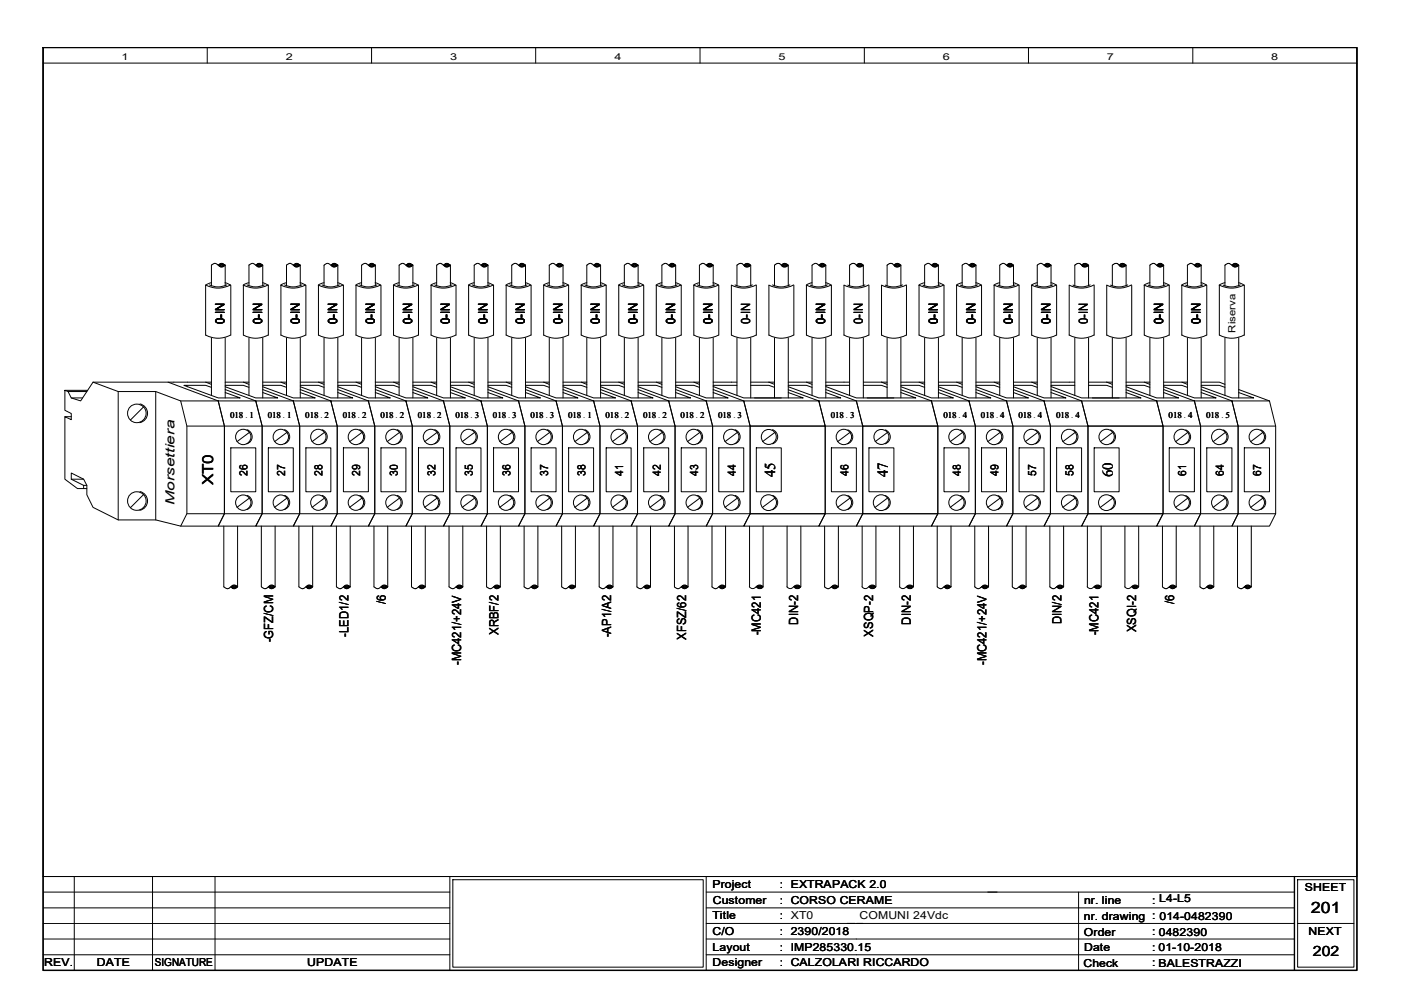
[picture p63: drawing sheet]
<svg xmlns="http://www.w3.org/2000/svg" width="297mm" height="210mm" viewBox="0 0 297 210" stroke-linecap="round" stroke-linejoin="round" font-family="sans-serif">
<defs><g id="words">
<text font-size="3.3" x="278" y="193.5">201</text>
<g font-size="3.2">
<text x="164.3" y="101.2" transform="rotate(-90 164.3 101.2)">45</text>
<text x="188.2" y="101.2" transform="rotate(-90 188.2 101.2)">47</text>
<text x="236" y="101.2" transform="rotate(-90 236 101.2)">60</text>
<text x="45.2" y="102.9" transform="rotate(-90 45.2 102.9)">XT0</text>
</g>
<text font-size="3" x="278.3" y="202.6">202</text>
<g font-size="2.7">
<text x="47.6" y="68.7" transform="rotate(-90 47.6 68.7)">0-IN</text>
<text x="55.6" y="68.7" transform="rotate(-90 55.6 68.7)">0-IN</text>
<text x="63.5" y="68.7" transform="rotate(-90 63.5 68.7)">0-IN</text>
<text x="71.5" y="68.7" transform="rotate(-90 71.5 68.7)">0-IN</text>
<text x="79.5" y="68.7" transform="rotate(-90 79.5 68.7)">0-IN</text>
<text x="87.4" y="68.7" transform="rotate(-90 87.4 68.7)">0-IN</text>
<text x="95.4" y="68.7" transform="rotate(-90 95.4 68.7)">0-IN</text>
<text x="103.3" y="68.7" transform="rotate(-90 103.3 68.7)">0-IN</text>
<text x="111.3" y="68.7" transform="rotate(-90 111.3 68.7)">0-IN</text>
<text x="119.2" y="68.7" transform="rotate(-90 119.2 68.7)">0-IN</text>
<text x="127.2" y="68.7" transform="rotate(-90 127.2 68.7)">0-IN</text>
<text x="135.2" y="68.7" transform="rotate(-90 135.2 68.7)">0-IN</text>
<text x="143.1" y="68.7" transform="rotate(-90 143.1 68.7)">0-IN</text>
<text x="151.1" y="68.7" transform="rotate(-90 151.1 68.7)">0-IN</text>
<text x="159" y="68.7" transform="rotate(-90 159 68.7)">0-IN</text>
<text x="175" y="68.7" transform="rotate(-90 175 68.7)">0-IN</text>
<text x="182.9" y="68.7" transform="rotate(-90 182.9 68.7)">0-IN</text>
<text x="198.8" y="68.7" transform="rotate(-90 198.8 68.7)">0-IN</text>
<text x="206.8" y="68.7" transform="rotate(-90 206.8 68.7)">0-IN</text>
<text x="214.8" y="68.7" transform="rotate(-90 214.8 68.7)">0-IN</text>
<text x="222.7" y="68.7" transform="rotate(-90 222.7 68.7)">0-IN</text>
<text x="230.7" y="68.7" transform="rotate(-90 230.7 68.7)">0-IN</text>
<text x="246.6" y="68.7" transform="rotate(-90 246.6 68.7)">0-IN</text>
<text x="254.5" y="68.7" transform="rotate(-90 254.5 68.7)">0-IN</text>
<text x="37" y="107.1" transform="rotate(-90 37 107.1)">Morsettiera</text>
<text x="81.8" y="128.1" transform="rotate(-90 81.8 128.1)">/6</text>
<text x="249" y="128.1" transform="rotate(-90 249 128.1)">/6</text>
<text x="58" y="136.2" transform="rotate(-90 58 136.2)">-GFZ/CM</text>
<text x="73.9" y="135" transform="rotate(-90 73.9 135)">-LED1/2</text>
<text x="105.7" y="134.6" transform="rotate(-90 105.7 134.6)">XRBF/2</text>
<text x="129.6" y="135.1" transform="rotate(-90 129.6 135.1)">-AP1/A2</text>
<text x="145.5" y="135.6" transform="rotate(-90 145.5 135.6)">XFSZ/62</text>
<text x="161.3" y="134.7" transform="rotate(-90 161.3 134.7)">-MC421</text>
<text x="169.2" y="132.4" transform="rotate(-90 169.2 132.4)">DIN-2</text>
<text x="185.2" y="135" transform="rotate(-90 185.2 135)">XSQP-2</text>
<text x="193.1" y="132.4" transform="rotate(-90 193.1 132.4)">DIN-2</text>
<text x="225.1" y="132.3" transform="rotate(-90 225.1 132.3)">DIN/2</text>
<text x="232.9" y="134.7" transform="rotate(-90 232.9 134.7)">-MC421</text>
<text x="240.9" y="134" transform="rotate(-90 240.9 134)">XSQI-2</text>
<text x="97.7" y="141.1" transform="rotate(-90 97.7 141.1)">-MC421/+24V</text>
<text x="209.2" y="141.1" transform="rotate(-90 209.2 141.1)">-MC421/+24V</text>
</g>
<g font-size="2.4">
<text x="52.5" y="100.8" transform="rotate(-90 52.5 100.8)">26</text>
<text x="60.4" y="100.8" transform="rotate(-90 60.4 100.8)">27</text>
<text x="68.4" y="100.8" transform="rotate(-90 68.4 100.8)">28</text>
<text x="76.4" y="100.8" transform="rotate(-90 76.4 100.8)">29</text>
<text x="84.3" y="100.8" transform="rotate(-90 84.3 100.8)">30</text>
<text x="92.3" y="100.8" transform="rotate(-90 92.3 100.8)">32</text>
<text x="100.3" y="100.8" transform="rotate(-90 100.3 100.8)">35</text>
<text x="108.2" y="100.8" transform="rotate(-90 108.2 100.8)">36</text>
<text x="116.2" y="100.8" transform="rotate(-90 116.2 100.8)">37</text>
<text x="124.2" y="100.8" transform="rotate(-90 124.2 100.8)">38</text>
<text x="132.1" y="100.8" transform="rotate(-90 132.1 100.8)">41</text>
<text x="140.1" y="100.8" transform="rotate(-90 140.1 100.8)">42</text>
<text x="148" y="100.8" transform="rotate(-90 148 100.8)">43</text>
<text x="156" y="100.8" transform="rotate(-90 156 100.8)">44</text>
<text x="179.9" y="100.8" transform="rotate(-90 179.9 100.8)">46</text>
<text x="203.7" y="100.8" transform="rotate(-90 203.7 100.8)">48</text>
<text x="211.7" y="100.8" transform="rotate(-90 211.7 100.8)">49</text>
<text x="219.7" y="100.8" transform="rotate(-90 219.7 100.8)">57</text>
<text x="227.6" y="100.8" transform="rotate(-90 227.6 100.8)">58</text>
<text x="251.5" y="100.8" transform="rotate(-90 251.5 100.8)">61</text>
<text x="259.5" y="100.8" transform="rotate(-90 259.5 100.8)">64</text>
<text x="267.4" y="100.8" transform="rotate(-90 267.4 100.8)">67</text>
</g>
<g font-size="2.3">
<text x="151.1" y="188.3">Project</text>
<text x="151.1" y="191.7">Customer</text>
<text x="165.4" y="188.3">: EXTRAPACK 2.0</text>
<text x="165.4" y="191.6">: CORSO CERAME</text>
<text x="229.9" y="191.6">nr. line</text>
<text x="244.3" y="191.6">: L4-L5</text>
<text x="276.6" y="188.9">SHEET</text>
<text x="151.1" y="194.9">Title</text>
<text x="165.4" y="194.9">: XT0</text>
<text x="182.2" y="194.9">COMUNI 24Vdc</text>
<text x="229.8" y="195">nr. drawing : 014-0482390</text>
<text x="151.1" y="198.3">C/O</text>
<text x="151.1" y="201.6">Layout</text>
<text x="165.4" y="198.3">: 2390/2018</text>
<text x="165.4" y="201.6">: IMP285330.15</text>
<text x="229.8" y="198.5">Order</text>
<text x="229.9" y="201.5">Date</text>
<text x="244.3" y="198.3">: 0482390</text>
<text x="244.3" y="201.6">: 01-10-2018</text>
<text x="277.4" y="198.2">NEXT</text>
<text x="9.4" y="204.9">REV.</text>
<text x="20.5" y="204.9">DATE</text>
<text x="32.8" y="204.9">SIGNATURE</text>
<text x="65.1" y="204.9">UPDATE</text>
<text x="151.1" y="204.9">Designer</text>
<text x="165.4" y="204.9">: CALZOLARI RICCARDO</text>
<text x="229.7" y="204.9">Check</text>
<text x="244.3" y="204.9">: BALESTRAZZI</text>
<text x="245.6" y="204.9">BALESTRAZZI</text>
</g>
<text font-size="2.1" x="262" y="70.5" transform="rotate(-90 262 70.5)">Riserva</text>
<g font-size="2">
<text x="25.8" y="12.7">1</text>
<text x="60.6" y="12.7">2</text>
<text x="95.4" y="12.7">3</text>
<text x="130.3" y="12.7">4</text>
<text x="165.1" y="12.7">5</text>
<text x="199.9" y="12.7">6</text>
<text x="234.7" y="12.7">7</text>
<text x="269.5" y="12.7">8</text>
</g>
<g font-size="1.9">
<text x="48.8" y="88.6">018 1</text>
<text x="56.8" y="88.6">018 1</text>
<text x="64.7" y="88.6">018 2</text>
<text x="72.7" y="88.6">018 2</text>
<text x="80.6" y="88.6">018 2</text>
<text x="88.6" y="88.6">018 2</text>
<text x="96.6" y="88.6">018 3</text>
<text x="104.5" y="88.6">018 3</text>
<text x="112.5" y="88.6">018 3</text>
<text x="120.4" y="88.6">018 1</text>
<text x="128.4" y="88.6">018 2</text>
<text x="136.4" y="88.6">018 2</text>
<text x="144.3" y="88.6">018 2</text>
<text x="152.3" y="88.6">018 3</text>
<text x="176.1" y="88.6">018 3</text>
<text x="200" y="88.6">018 4</text>
<text x="208" y="88.6">018 4</text>
<text x="215.9" y="88.6">018 4</text>
<text x="223.9" y="88.6">018 4</text>
<text x="247.8" y="88.6">018 4</text>
<text x="255.7" y="88.6">018 5</text>
</g>
<g font-size="1.8">
<text x="52" y="88.6">.</text>
<text x="60" y="88.6">.</text>
<text x="67.9" y="88.6">.</text>
<text x="75.9" y="88.6">.</text>
<text x="83.9" y="88.6">.</text>
<text x="91.8" y="88.6">.</text>
<text x="99.8" y="88.6">.</text>
<text x="107.7" y="88.6">.</text>
<text x="115.7" y="88.6">.</text>
<text x="123.7" y="88.6">.</text>
<text x="131.6" y="88.6">.</text>
<text x="139.6" y="88.6">.</text>
<text x="147.5" y="88.6">.</text>
<text x="155.5" y="88.6">.</text>
<text x="179.4" y="88.6">.</text>
<text x="203.2" y="88.6">.</text>
<text x="211.2" y="88.6">.</text>
<text x="219.2" y="88.6">.</text>
<text x="227.1" y="88.6">.</text>
<text x="251" y="88.6">.</text>
<text x="258.9" y="88.6">.</text>
</g>
</g></defs>
<path d="M9.1 10.1h278.6v195.6h-278.6zM274.4 185.8v19.9" fill="none" stroke="#000" stroke-width=".3"/>
<g fill="none" stroke="#000" stroke-width=".21">
<path d="M9.1 185.8h278.6M9.1 195.8h86.3M9.1 199.1h86.3M9.1 192.5h86.3M9.1 189.1h86.3M15.7 185.8v19.9M32.3 185.8v19.9M45.6 185.8v19.9M95.4 185.8v19.9M96 186.5h53.1v18.6h-53.1zM149.7 185.8v19.9M149.7 195.8h124.7"/>
<path d="M149.7 199.1h124.7M149.7 192.5h124.7M149.7 189.1h124.7M228.7 189.1v16.6M275.1 186.5h12v18.6h-12zM275.1 195.8h12M9.1 202.4h86.3M149.7 202.4h124.7"/>
</g>
<g fill="#fff">
<path d="M181.8 192.9h19.7v2.5h-19.7z" fill-rule="evenodd"/>
<path d="M181.8 192.9h19.7v2.5h-19.7z" fill-rule="evenodd"/>
<path d="M181.8 192.9h19.7v2.5h-19.7z" fill-rule="evenodd"/>
</g>
<g fill="none" stroke="#000" stroke-width=".21">
<path d="M9.1 10.1h278.6v195.6h-278.6zM9.1 10.1h278.6v175.7h-278.6zM9.1 13.4h278.6M43.9 10.1v3.3M78.8 10.1v3.3M113.6 10.1v3.3M148.4 10.1v3.3M183.3 10.1v3.3M218.1 10.1v3.3M252.9 10.1v3.3M44.8 59.9l-1.2 .6v10.6M46.3 56.2l.6-.4 .8 .4"/>
<path d="M46.4 56.2l.4-.2h.4a.26 .26 0 0 1 .4 .3 .26 .26 0 0 1-.4 .2h-.6zM46.6 56.2l.5-.1a.18 .18 0 0 1 .2 0 .18 .18 0 0 1 0 .2h-.7zM46.7 56.2h.6M47.7 59.9l1.2 .6M47.7 56.2l-.6 .4h-.4l-1-.8-.9 .4v4.4M47.7 56.2v4.4M52.8 59.9l-1.2 .6M54.2 56.2l.6-.4 .9 .4M54.4 56.2l.4-.2h.4a.26 .26 0 0 1 .3 .3 .26 .26 0 0 1-.3 .2h-.6zM54.5 56.2l.5-.1a.18 .18 0 0 1 .3 0 .18 .18 0 0 1 0 .2h-.7zM54.6 56.2h.7M55.7 59.9l1.2 .6v10.6"/>
<path d="M55.7 56.2l-.7 .4h-.3l-1.1-.8-.8 .4v4.4M55.7 56.2v4.4M60.7 59.9l-1.2 .6M62.2 56.2l.6-.4 .9 .4M62.3 56.2l.8-.2 .4 .3-.3 .2h-.5l-.3-.1zM62.5 56.2l.5-.1a.18 .18 0 0 1 .2 0 .18 .18 0 0 1 0 .2h-.6zM62.6 56.2h.6M63.6 59.9l1.2 .6 .1 10.6M63.7 56.2l-.7 .4h-.4l-1-.8-.9 .4v4.4M63.7 56.2v4.4M68.7 59.9l-1.2 .6M70.1 56.2l.6-.4 .9 .4"/>
<path d="M70.3 56.1l.4-.1 .6 .1a.17 .17 0 0 1 .2 .2 .17 .17 0 0 1-.3 .1l-.7 .1-.2-.2zM70.4 56.2l.8-.1a.26 .26 0 0 1-.1 .3 .26 .26 0 0 1-.3 0l-.4-.1zM70.6 56.2h.6M71.6 59.9l1.2 .6M71.6 56.2l-.7 .4h-.3l-1-.8-.9 .4v4.4M71.6 56.2v4.4M76.7 59.9l-1.3 .6M78.1 56.2l.6-.4 .9 .4M78.3 56.1l.7-.1 .5 .3-.3 .2h-.5l-.4-.2zM78.4 56.2l.8-.1a.26 .26 0 0 1-.1 .3 .26 .26 0 0 1-.3 0l-.4-.1zM78.5 56.2h.7M79.5 59.9l1.2 .6"/>
<path d="M79.6 56.2l-.7 .4h-.3l-1.1-.8-.8 .4v4.4M79.6 56.2v4.4M84.6 59.9l-1.2 .6M86.1 56.2l.6-.4 .8 .4M86.2 56.1l.4-.1 .6 .1a.17 .17 0 0 1 .2 .2 .17 .17 0 0 1-.2 .1l-.8 .1-.2-.2zM86.4 56.2l.8-.1a.26 .26 0 0 1-.2 .3 .26 .26 0 0 1-.3 0l-.3-.1zM86.5 56.2h.6M87.5 59.9l1.2 .6M87.5 56.2l-.6 .4h-.4l-1-.8-.9 .4v4.4M87.5 56.2v4.4M92.6 59.9l-1.2 .6M94 56.2l.6-.4 .9 .4"/>
<path d="M94.2 56.1l.4-.1 .6 .1a.17 .17 0 0 1 .1 .2 .17 .17 0 0 1-.2 .1l-.7 .1-.2-.2zM94.3 56.2l.8-.1a.26 .26 0 0 1-.1 .3 .26 .26 0 0 1-.3 0l-.4-.1zM94.4 56.2h.7M95.5 59.9l1.1 .6M95.5 56.2l-.7 .4h-.3l-1.1-.8-.8 .4v4.4M95.5 56.2v4.4M100.5 59.9l-1.2 .6M102 56.2l.6-.4 .9 .4M102.1 56.1l.4-.1 .7 .1a.17 .17 0 0 1 .1 .2 .17 .17 0 0 1-.2 .1l-.7 .1-.3-.2zM102.3 56.2l.8-.1a.26 .26 0 0 1-.1 .3 .26 .26 0 0 1-.3 0l-.4-.1zM102.4 56.2h.6M103.4 59.9l1.2 .6"/>
<path d="M103.5 56.2l-.7 .4h-.4l-1-.8-.9 .4v4.4M103.5 56.2v4.4M108.5 59.9l-1.2 .6M109.9 56.2l.6-.4 .9 .4M110.1 56.2l.4-.2h.4a.28 .28 0 0 1 .4 .2 .28 .28 0 0 1-.4 .3h-.6zM110.2 56.2l.8-.1a.26 .26 0 0 1-.1 .3 .26 .26 0 0 1-.3 0l-.4-.1zM110.4 56.2h.6M111.4 59.9l1.2 .6v10.6M111.4 56.2l-.7 .4h-.3l-1.1-.8-.8 .4v4.4M111.4 56.2v4.4M116.5 59.9l-1.3 .6M117.9 56.2l.6-.4 .9 .4"/>
<path d="M118.1 56.2l.3-.2h.4a.28 .28 0 0 1 .5 .2 .29 .29 0 0 1-.5 .3h-.5zM118.2 56.2l.8-.1a.26 .26 0 0 1-.1 .3 .26 .26 0 0 1-.3 0l-.4-.1zM118.3 56.2h.7M119.3 59.9l1.2 .6M119.4 56.2l-.7 .4-.6-.1-.8-.7-.8 .4v4.4M119.4 56.2v4.4M124.4 59.9l-1.2 .6M125.9 56.2l.5-.4 .9 .4M126 56.2l.4-.2h.4a.28 .28 0 0 1 .4 .2 .28 .28 0 0 1-.4 .3h-.6zM126.1 56.2l.8-.1a.18 .18 0 0 1 0 .3 .18 .18 0 0 1-.2 0l-.5-.1zM126.3 56.2h.6M127.3 59.9l1.2 .6"/>
<path d="M127.3 56.2l-.6 .4-.6-.1-.8-.7-.9 .4v4.4M127.3 56.2v4.4M132.4 59.9l-1.3 .6M133.8 56.2l.6-.4 .9 .4M134 56.2l.4-.2h.3a.28 .28 0 0 1 .5 .2 .29 .29 0 0 1-.5 .3h-.5zM134.1 56.2l.8-.1a.18 .18 0 0 1 0 .3 .18 .18 0 0 1-.2 0l-.5-.1zM134.2 56.2h.7M135.3 59.9l1.1 .6M135.3 56.2l-.7 .4-.5-.1-.9-.7-.8 .4v4.4M135.3 56.2v4.4M140.3 59.9l-1.2 .6M141.8 56.2l.6-.4 .3 .1 .6 .3"/>
<path d="M141.9 56.2l.4-.2h.4a.28 .28 0 0 1 .4 .2 .28 .28 0 0 1-.4 .3h-.5zM142.1 56.2l.8-.1a.18 .18 0 0 1 0 .3 .18 .18 0 0 1-.3 0l-.4-.1zM142.2 56.2h.6M143.2 59.9l1.2 .6M143.3 56.2l-.7 .4-.5-.1-.9-.7-.9 .4v4.4M143.3 56.2v4.4M148.3 59.9l-1.2 .6M149.7 56.2l.6-.4 .4 .1 .5 .3M149.9 56.1l.4-.1h.4a.28 .28 0 0 1 .4 .2 .28 .28 0 0 1-.4 .3h-.6l-.2-.3zM150 56.2l.8-.1a.18 .18 0 0 1 0 .3 .18 .18 0 0 1-.2 0l-.5-.1zM150.2 56.2h.6M151.2 59.9l1.2 .6"/>
<path d="M151.2 56.2l-.7 .4-.4-.1-1-.7-.8 .4v4.4M151.2 56.2v4.4M157.7 56.2l.7-.4 .7 .4M157.9 56.1l.6-.1a.35 .35 0 0 1 .4 0 .35 .35 0 0 1 .1 .4l-.5 .1a.42 .42 0 0 1-.6-.4zM158 56.2l.6-.1 .3 .2-.6 .1zM158.7 56.2l-.6 .1M165.7 56.2l.6-.4 .8 .4M165.8 56.1l.7-.1a.35 .35 0 0 1 .3 0 .35 .35 0 0 1 .1 .4l-.5 .1a.42 .42 0 0 1-.6-.4zM165.9 56.2l.6-.1 .4 .2-.7 .1zM166.7 56.2l-.6 .1M172.2 59.9l-1.3 .6M173.6 56.2l.6-.4 .4 .1 .5 .3"/>
<path d="M173.8 56.1l.4-.1h.3a.28 .28 0 0 1 .5 .2 .29 .29 0 0 1-.5 .3h-.5l-.2-.2zM173.9 56.2l.8-.1a.18 .18 0 0 1 0 .3 .18 .18 0 0 1-.2 0l-.5-.1zM174 56.2h.7M175 59.9l1.2 .6M175.1 56.2l-.6 .4-.6-.1-.9-.7-.8 .4v4.4M175.1 56.2v4.4M181.6 56.2l.6-.4 .8 .4M181.7 56.1l.7-.1a.35 .35 0 0 1 .3 0 .35 .35 0 0 1 .1 .4l-.4 .1a.44 .44 0 0 1-.7-.4zM181.9 56.2l.6-.1 .3 .2-.6 .1zM182.6 56.2l-.6 .1M183 56.2l-.6 .4-.6-.1-.7-.7-.5 .1-.5 .3v4.4M183 56.2v4.4"/>
<path d="M189.5 56.2l-.5-.4-.4 .1-.5 .3v4.4M189.5 56.2l.6 .4h.5l.4-.4v4.4M189.6 56.2l.6-.4 .8 .4M189.7 56.1l.6-.1a.35 .35 0 0 1 .4 0 .35 .35 0 0 1 .1 .4l-.5 .1a.44 .44 0 0 1-.6-.4zM189.8 56.2l.6-.1 .4 .2-.7 .1zM190.6 56.2l-.7 .1M196 59.9l-1.2 .6M197.5 56.2l.6-.4 .4 .1 .5 .3M197.7 56.2l.2-.2h.5a.28 .28 0 0 1 .4 .2 .28 .28 0 0 1-.4 .3h-.5zM197.8 56.2l.8-.1a.18 .18 0 0 1 0 .3 .18 .18 0 0 1-.3 0l-.4-.1zM197.9 56.2h.6M198.9 59.9l1.2 .6"/>
<path d="M199 56.2l-.7 .4-.5-.1-.9-.7-.9 .4v4.4M199 56.2v4.4M204 59.9l-1.2 .6M205.4 56.2l.6-.4 .4 .1 .5 .3M205.6 56.2l.4-.2h.4a.28 .28 0 0 1 .4 .2 .28 .28 0 0 1-.4 .3l-.7-.1zM205.7 56.2l.8-.1a.18 .18 0 0 1 0 .3 .18 .18 0 0 1-.2 0l-.5-.1zM205.9 56.2h.6M206.9 59.9l1.2 .6M206.9 56.2l-.6 .4-.5-.1-1-.7-.8 .4v4.4M206.9 56.2v4.4M212 59.9l-1.3 .6M213.4 56.2l.6-.4 .4 .1 .5 .3"/>
<path d="M213.6 56.2l.4-.2h.4a.26 .26 0 0 1 .3 .3 .26 .26 0 0 1-.4 .2l-.6-.1zM213.7 56.2l.8-.1a.18 .18 0 0 1 0 .3 .18 .18 0 0 1-.3 0l-.4-.1zM213.8 56.2h.7M214.8 59.9l1.2 .6 .1 10.6M214.9 56.2l-.7 .4-.5-.1-.9-.7-.8 .4v4.4M214.9 56.2v4.4M219.9 59.9l-1.2 .6M221.4 56.2l.6-.4 .3 .1 .5 .3M221.7 56h.7a.26 .26 0 0 1 .3 .3 .26 .26 0 0 1-.4 .2h-.2a.32 .32 0 0 1-.4 0 .32 .32 0 0 1 0-.5zM221.7 56.2l.8-.1a.18 .18 0 0 1 0 .3 .18 .18 0 0 1-.3 0l-.5-.1zM221.8 56.2h.7M222.8 59.9l1.2 .6v10.6"/>
<path d="M222.8 56.2l-.6 .4-.5-.1-.9-.7-.4 .1-.5 .3v4.4M222.8 56.2v4.4M229.4 56.2l.6-.4 .8 .4M229.5 56.1l.7-.1a.31 .31 0 0 1 .5 .2 .31 .31 0 0 1-.5 .3h-.1a.44 .44 0 0 1-.6-.4zM229.6 56.2l.6-.1 .3 .2-.5 .1zM230.4 56.2l-.7 .1M237.3 56.2l.7-.4 .7 .4M237.4 56.1l.8-.1a.31 .31 0 0 1 .4 .2 .31 .31 0 0 1-.4 .3h-.1a.45 .45 0 0 1-.7-.4zM237.6 56.2l.6-.1 .3 .2-.6 .1zM238.4 56.2l-.7 .1M238.8 56.2l-.7 .4-.6-.1-.7-.7-.5 .1-.5 .3v4.4M238.8 56.2v4.4"/>
<path d="M243.8 59.9l-1.2 .6M245.2 56.2l.6-.4 .4 .1 .5 .3M245.4 56.2l.4-.2h.4a.28 .28 0 0 1 .4 .2 .28 .28 0 0 1-.4 .3l-.7-.1zM245.5 56.2l.6-.1 .4 .2-.6 .1zM245.7 56.2h.6M246.7 59.9l1.2 .6M246.7 56.2l-.6 .4-.5-.1-.9-.7-.4 .1-.5 .3v4.4M246.7 56.2v4.4M251.8 59.9l-1.3 .6M253.2 56.2l.6-.4 .4 .1 .5 .3M253.4 56.2l.4-.2h.3a.28 .28 0 0 1 .4 .2 .28 .28 0 0 1-.4 .3l-.6-.1zM253.5 56.2l.6-.1 .3 .2-.6 .1z"/>
<path d="M253.6 56.2h.7M254.6 59.9l1.2 .6M254.7 56.2l-.7 .4-.5-.1-.9-.7-.3 .1-.5 .3v4.4M254.7 56.2v4.4M259.7 59.9l-1.2 .6M261.2 56.2l.5-.4 .4 .1 .5 .3M261.3 56.2l.4-.2h.4a.28 .28 0 0 1 .4 .2 .28 .28 0 0 1-.4 .3l-.7-.1zM261.4 56.2l.6-.1 .4 .2-.6 .1zM261.6 56.2h.7M262.6 59.9l1.2 .6M262.6 56.2l-.6 .4-.5-.1-.9-.7-.4 .1-.5 .3v4.4M262.6 56.2v4.4"/>
<path d="M43.6 60.4a5.5 5.5 0 0 0 5.3 0M43.6 71a5.5 5.5 0 0 0 5.3 0M44.4 60.4a4.2 4.2 0 0 0 3.7 0M44.8 71.6v12.2M47.7 71.6v12.8M48.9 60.5v10.6M51.6 71a5.4 5.4 0 0 0 5.3 0M52.4 60.4a4.2 4.2 0 0 0 3.6 0M52.8 71.6v12.2M55.7 71.6v12.8M56.9 60.4a5.6 5.6 0 0 1-5.3 .1v10.6M59.6 71a5.4 5.4 0 0 0 5.2 0"/>
<path d="M60.3 60.4a4.2 4.2 0 0 0 3.7 0M60.7 71.6v12.2M63.7 71.6v12.8M64.8 60.4a5.6 5.6 0 0 1-5.2 .1v10.6M67.5 71a5.4 5.4 0 0 0 5.3 0M68.3 60.4a4.2 4.2 0 0 0 3.7 0M68.7 71.6v12.2M71.6 71.6v12.8M72.8 60.4a5.6 5.6 0 0 1-5.3 .1v10.6M72.8 60.5v10.6M75.5 71a5.4 5.4 0 0 0 5.2 0M76.2 60.4a4.2 4.2 0 0 0 3.7 0"/>
<path d="M76.7 71.6v12.2M79.6 71.6v12.8M80.7 60.4a5.6 5.6 0 0 1-5.2 .1v10.6M80.8 60.5v10.6M83.4 71a5.4 5.4 0 0 0 5.3 0M84.2 60.4a4.2 4.2 0 0 0 3.7 0M84.6 71.6v12.2M87.5 71.6v12.8M88.7 60.4a5.6 5.6 0 0 1-5.3 .1v10.6M88.7 60.5v10.6M91.4 71a5.4 5.4 0 0 0 5.2 0M92.2 60.4a4.2 4.2 0 0 0 3.6 0"/>
<path d="M92.6 71.6v12.2M95.5 71.6v12.8M96.6 60.4a5.6 5.6 0 0 1-5.2 .1v10.6M96.7 60.5v10.6M99.4 71a5.4 5.4 0 0 0 5.2 0M99.4 60.5v10.6M100.1 60.4a4.2 4.2 0 0 0 3.7 0M100.5 71.6v12.2M103.5 71.6v12.8M104.6 60.4a5.6 5.6 0 0 1-5.2 .1M104.6 60.5v10.6M107.3 71a5.4 5.4 0 0 0 5.3 0"/>
<path d="M108.1 60.4a4.2 4.2 0 0 0 3.7 0M108.5 71.6v12.2M111.4 71.6v12.8M112.6 60.4a5.6 5.6 0 0 1-5.3 .1v10.6M115.3 71a5.4 5.4 0 0 0 5.2 0M116 60.4a4.2 4.2 0 0 0 3.7 0M116.5 71.6v12.2M119.4 71.6v12.8M120.5 60.4a5.6 5.6 0 0 1-5.2 .1v10.6M120.6 60.5v10.6M123.2 71a5.4 5.4 0 0 0 5.3 0M124 60.4a4.2 4.2 0 0 0 3.7 0"/>
<path d="M124.4 71.6v12.2M127.3 71.6v12.8M128.5 60.4a5.6 5.6 0 0 1-5.3 .1v10.6M128.5 60.5v10.6M131.2 71a5.4 5.4 0 0 0 5.2 0M131.9 60.4a4.2 4.2 0 0 0 3.7 0M132.4 71.6v12.2M135.3 71.6v12.8M136.4 60.4a5.6 5.6 0 0 1-5.2 .1v10.6M136.5 60.5v10.6M139.1 71a5.4 5.4 0 0 0 5.3 0M139.9 60.4a4.2 4.2 0 0 0 3.7 0"/>
<path d="M140.3 71.6v12.2M143.3 71.6v12.8M144.4 60.4a5.6 5.6 0 0 1-5.3 .1v10.6M144.4 60.5v10.6M147.1 71a5.4 5.4 0 0 0 5.3 0M147.1 60.5v10.6M147.9 60.4a4.2 4.2 0 0 0 3.6 0M148.3 71.6v12.2M151.2 71.6v12.8M152.4 60.4a5.6 5.6 0 0 1-5.3 .1M152.4 60.5v10.6M155.1 71a5.4 5.4 0 0 0 5.2 0"/>
<path d="M155.8 60.4a4.2 4.2 0 0 0 3.7 0M156.2 60.6v-4.4l.7-.4 .5 .1 .8 .7h.5l.5-.4v4.4M156.2 71.6v12.2M159.2 71.6v12.8M160.3 60.4a5.6 5.6 0 0 1-5.2 .1v10.6M160.4 60.5v10.6M163 71a5.4 5.4 0 0 0 5.3 0M163.8 60.4a4.2 4.2 0 0 0 3.7 0M164.2 60.6v-4.4l.6-.4 .6 .1 .8 .7h.5l.4-.4v4.4M164.2 71.6v12.8M167.1 71.6v12.8M168.3 60.4a5.6 5.6 0 0 1-5.3 .1v10.6"/>
<path d="M168.3 60.5v10.6M171 71a5.4 5.4 0 0 0 5.2 0M172.2 71.6v12.2M175.1 71.6v12.8M175.4 60.4a4.3 4.3 0 0 1-3.6 .1M176.2 60.4a5.6 5.6 0 0 1-5.2 .1v10.6M176.3 60.5v10.6M178.9 71a5.4 5.4 0 0 0 5.3 0M180.1 71.6v12.2M183 71.6v12.8M183.4 60.4a4.3 4.3 0 0 1-3.7 .1M184.2 60.4a5.6 5.6 0 0 1-5.3 .1v10.6"/>
<path d="M184.2 60.5v10.6M186.9 71a5.4 5.4 0 0 0 5.2 0M188.1 71.6v12.8M191 71.6v12.8M191.3 60.4a4.3 4.3 0 0 1-3.6 .1M192.1 60.4a5.6 5.6 0 0 1-5.2 .1v10.6M192.2 60.5v10.6M194.9 71a5.4 5.4 0 0 0 5.2 0M196 71.6v12.2M199 71.6v12.8M199.3 60.4a4.3 4.3 0 0 1-3.6 .1M200.1 60.4a5.6 5.6 0 0 1-5.2 .1v10.6"/>
<path d="M200.1 60.5v10.6M202.8 71a5.4 5.4 0 0 0 5.3 0M202.8 60.5v10.6M204 71.6v12.2M206.9 71.6v12.8M207.3 60.4a4.3 4.3 0 0 1-3.7 .1M208.1 60.4a5.6 5.6 0 0 1-5.3 .1M208.1 60.5v10.6M210.8 71a5.4 5.4 0 0 0 5.2 0M212 71.6v12.2M214.9 71.6v12.8M215.2 60.4a4.3 4.3 0 0 1-3.6 .1"/>
<path d="M216 60.4a5.6 5.6 0 0 1-5.2 .1v10.6M218.7 71a5.4 5.4 0 0 0 5.3 0M219.9 71.6v12.2M222.8 71.6v12.8M223.2 60.4a4.3 4.3 0 0 1-3.7 .1M224 60.4a5.6 5.6 0 0 1-5.3 .1v10.6M226.7 71a5.4 5.4 0 0 0 5.2 0M227.9 60.6v-4.4l.7-.4 .4 .1 .9 .7h.5l.4-.4v4.4M227.9 71.6v12.2M230.8 71.6v12.8M231.1 60.4a4.3 4.3 0 0 1-3.6 .1M231.9 60.4a5.6 5.6 0 0 1-5.2 .1v10.6"/>
<path d="M232 60.5v10.6M234.7 71a5.4 5.4 0 0 0 5.2 0M235.8 71.6v12.8M238.8 71.6v12.8M239.1 60.4a4.3 4.3 0 0 1-3.6 .1M239.9 60.4a5.6 5.6 0 0 1-5.2 .1v10.6M239.9 60.5v10.6M242.6 71a5.4 5.4 0 0 0 5.3 0M243.8 71.6v12.2M246.7 71.6v12.8M247.1 60.4a4.3 4.3 0 0 1-3.7 .1M247.9 60.4a5.6 5.6 0 0 1-5.3 .1v10.6"/>
<path d="M247.9 60.5v10.6M250.6 71a5.4 5.4 0 0 0 5.2 0M251.8 71.6v12.2M254.7 71.6v12.8M255 60.4a4.3 4.3 0 0 1-3.6 .1M255.8 60.4a5.6 5.6 0 0 1-5.2 .1v10.6M255.9 60.5v10.6M258.5 71a5.4 5.4 0 0 0 5.3 0M258.5 60.5v10.6M259.7 71.6v12.2M262.6 71.6v12.8M263 60.4a4.3 4.3 0 0 1-3.7 .1"/>
<path d="M263.8 60.4a5.6 5.6 0 0 1-5.3 .1M263.8 60.5v10.6M13.8 82.8l.6 .2 .7 1.4 2 .6 2.6-4h15.9l10.7 4 1.3 5.3v18.6l-1.3 2.6h-8l-5.3-1.3h-7.9l-5.4-2.6-1.3-2.7v-2l-.7-1.3-2.6-1.3v1.3l2.6 1.3v.7h-1.3l-2.6-2v-13.3l1.3 .7v-1.3l-1.3-.7zM13.8 88.3h1.3M13.8 82.8h4.7M14.4 83h4M15.1 84.4h2.4M19.7 81l5.4 2h7.9l5.3 2 1.3 5.3v18.6l-1.3 2.6M25.1 83v27.2M29.7 85.6a2.03 2.03 0 0 1 1.6 2 2.03 2.03 0 0 1-1.7 2M30.4 86.3l-2.8 2.8M33 83v27.2"/>
<path d="M35.6 81h8l1.2 .5M38.3 85h8M39.6 90.3h119.4M43.6 81h1.2M44.8 82.1l-1.2-.4h-4.6l7.3 2.7h4.6l-3.2-1.2M46.3 85h7.9l1.4 5.3v18.6l-1.4 2.6h-7.9l1.3-2.6v-18.6zM47.7 81h3.9l1.2 .5M47.7 81.7h3.9l1.2 .4M47.7 82l6.5 2.4h4.7l-3.2-1.2M47.7 82.6l6.5 2.4M48.9 95h5.3v9.3h-5.3zM51.6 81h1.2"/>
<path d="M52.4 91.1a1.57 1.57 0 0 1 1.1 1.5 1.57 1.57 0 0 1-1.2 1.5M52.9 91.7l-2.7 1.9M54.2 85h8l1.3 5.3v18.6l-1.3 2.6h-8l1.4-2.6v-18.6zM55.7 81h3.9l1.1 .5M55.7 81.7h3.9l1.1 .4M55.7 82l6.5 2.4h4.6l-3.1-1.2M55.7 82.6l6.5 2.4M56.9 95h5.3v9.3h-5.3zM59.6 81h1.1M60.3 91.1a1.57 1.57 0 0 1 1.1 1.5 1.57 1.57 0 0 1-1.1 1.5M60.9 91.7l-2.7 1.9M62.2 85h7.9l1.4 5.3v18.6l-1.4 2.6h-7.9l1.3-2.6v-18.6z"/>
<path d="M63.7 81h3.8l1.2 .5M63.7 81.7h3.8l1.2 .4M63.7 82l6.4 2.4h4.7l-3.2-1.2M63.7 82.6l6.4 2.4M64.9 95h5.2v9.3h-5.2zM67.5 81h1.2M68.3 91.1a1.57 1.57 0 0 1 1.1 1.5 1.57 1.57 0 0 1-1.2 1.5M68.8 91.7l-2.6 1.9M70.1 85h8l1.4 5.3v18.6l-1.4 2.6h-8l1.4-2.6v-18.6zM71.6 81h3.9l1.2 .5M71.6 81.7h3.9l1.2 .4M71.6 82l6.5 2.4h4.7l-3.2-1.2"/>
<path d="M71.6 82.6l6.5 2.4M72.8 95h5.3v9.3h-5.3zM75.5 81h1.2M76.2 91.1a1.57 1.57 0 0 1 1.1 1.5 1.57 1.57 0 0 1-1.1 1.5M76.8 91.7l-2.7 1.9M78.1 85h8l1.3 5.3v18.6l-1.3 2.6h-8l1.4-2.6v-18.6zM79.6 81h3.8l1.2 .5M79.6 81.7h3.8l1.2 .4M79.6 82l6.5 2.4h4.6l-3.2-1.2M79.6 82.6l6.5 2.4M80.8 95h5.3v9.3h-5.3zM83.4 81h1.2"/>
<path d="M84.2 91.1a1.57 1.57 0 0 1 1.1 1.5 1.57 1.57 0 0 1-1.1 1.5M84.7 91.7l-2.6 1.9M86.1 85h7.9l1.4 5.3v18.6l-1.4 2.6h-7.9l1.3-2.6v-18.6zM87.5 81h3.9l1.2 .5M87.5 81.7h3.9l1.2 .4M87.5 82l6.5 2.4h4.7l-3.2-1.2M87.5 82.6l6.5 2.4M88.7 95h5.3v9.3h-5.3zM91.4 81h1.2M92.2 91.1a1.57 1.57 0 0 1 1.1 1.5 1.57 1.57 0 0 1-1.2 1.5M92.7 91.7l-2.7 1.9M94 85h8l1.3 5.3v18.6l-1.3 2.6h-8l1.4-2.6v-18.6z"/>
<path d="M95.5 81h3.9l1.1 .5M95.5 81.7h3.9l1.1 .4M95.5 82l6.5 2.4h4.6l-3.1-1.2M95.5 82.6l6.5 2.4M96.7 95h5.3v9.3h-5.3zM99.4 81h1.1M100.1 91.1a1.57 1.57 0 0 1 1.1 1.5 1.57 1.57 0 0 1-1.1 1.5M100.7 91.7l-2.7 1.9M102 85h7.9l1.4 5.3v18.6l-1.4 2.6h-7.9l1.3-2.6v-18.6zM103.5 81h3.8l1.2 .5M103.5 81.7h3.8l1.2 .4M103.5 82l6.4 2.4h4.7l-3.2-1.2"/>
<path d="M103.5 82.6l6.4 2.4M104.6 95h5.3v9.3h-5.3zM107.3 81h1.2M108.1 91.1a1.57 1.57 0 0 1 1.1 1.5 1.57 1.57 0 0 1-1.2 1.5M108.6 91.7l-2.6 1.9M109.9 85h8l1.3 5.3v18.6l-1.3 2.6h-8l1.4-2.6v-18.6zM111.4 81h3.9l1.2 .5M111.4 81.7h3.9l1.2 .4M111.4 82l6.5 2.4h4.7l-3.2-1.2M111.4 82.6l6.5 2.4M112.6 95h5.3v9.3h-5.3zM115.3 81h1.2"/>
<path d="M116 91.1a1.57 1.57 0 0 1 1.1 1.5 1.57 1.57 0 0 1-1.1 1.5M116.6 91.7l-2.7 1.9M117.9 85h8l1.3 5.3v18.6l-1.3 2.6h-8l1.3-2.6v-18.6zM119.4 81h3.8l1.2 .5M119.4 81.7h3.8l1.2 .4M119.4 82l6.5 2.4h4.6l-3.2-1.2M119.4 82.6l6.5 2.4M120.6 95h5.3v9.3h-5.3zM123.2 81h1.2M124 91.1a1.57 1.57 0 0 1 1.1 1.5 1.57 1.57 0 0 1-1.2 1.5M124.5 91.7l-2.6 1.9M125.9 85h7.9l1.4 5.3v18.6l-1.4 2.6h-7.9l1.3-2.6v-18.6z"/>
<path d="M127.3 81h3.9l1.2 .5M127.3 81.7h3.9l1.2 .4M127.3 82l6.5 2.4h4.7l-3.2-1.2M127.3 82.6l6.5 2.4M128.5 95h5.3v9.3h-5.3zM131.2 81h1.2M131.9 91.1a1.57 1.57 0 0 1 1.2 1.5 1.57 1.57 0 0 1-1.2 1.5M132.5 91.7l-2.7 1.9M133.8 85h8l1.3 5.3v18.6l-1.3 2.6h-8l1.4-2.6v-18.6zM135.3 81h3.8l1.2 .5M135.3 81.7h3.8l1.2 .4M135.3 82l6.5 2.4h4.6l-3.1-1.2"/>
<path d="M135.3 82.6l6.5 2.4M136.5 95h5.3v9.3h-5.3zM139.1 81h1.2M139.9 91.1a1.57 1.57 0 0 1 1.1 1.5 1.57 1.57 0 0 1-1.1 1.5M140.5 91.7l-2.7 1.9M141.8 85h7.9l1.4 5.3v18.6l-1.4 2.6h-7.9l1.3-2.6v-18.6zM143.3 81h3.8l1.2 .5M143.3 81.7h3.8l1.2 .4M143.3 82l6.4 2.4h4.7l-3.2-1.2M143.3 82.6l6.4 2.4M144.4 95h5.3v9.3h-5.3zM147.1 81h1.2"/>
<path d="M147.9 91.1a1.57 1.57 0 0 1 1.1 1.5 1.57 1.57 0 0 1-1.2 1.5M148.4 91.7l-2.6 1.9M149.7 85h8l1.3 5.3v18.6l-1.3 2.6h-8l1.4-2.6v-18.6zM151.2 82l6.5 2.4h7.9M151.2 81h5M151.2 82.6l6.5 2.4M151.2 81.7h5M152.4 95h5.3v9.3h-5.3zM155.8 91.1a1.57 1.57 0 0 1 1.1 1.5 1.57 1.57 0 0 1-1.1 1.5M156.4 91.7l-2.7 1.9M157.7 85h15.9l1.4 5.3h-16zM159 90.3h16v18.6h-16z"/>
<path d="M159.2 81.7h3.8l1.2 .4M159.2 81h5M160.4 95h5.2v9.3h-5.2zM163 81l1.2 .5M163.8 91.1a1.58 1.58 0 0 1 1.1 1.5 1.58 1.58 0 0 1-1.1 1.5M164.3 91.7l-2.6 1.9M167.1 83.2l3.2 1.2h-10.3M167.1 81h3.9l1.2 .5M167.1 81.7h3.9l1.2 .4M167.1 82l6.5 2.4h4.7l-3.2-1.2M167.1 82.6l6.5 2.4M171 81h1.2"/>
<path d="M173.6 85h8l1.3 5.3v18.6l-1.3 2.6h-8l1.4-2.6v-18.6zM175 90.3h7.9M175.1 82l6.5 2.4h7.9M175.1 81h5M175.1 81.7h5M175.1 82.6l6.5 2.4M176.3 95h5.3v9.3h-5.3zM179.7 91.1a1.56 1.56 0 0 1 1.1 1.5 1.56 1.56 0 0 1-1.1 1.5M180.3 91.7l-2.7 1.9M181.6 85h15.9l1.3 5.3h-15.9zM182.9 90.3h15.9v18.6h-15.9zM183 81.7h3.9l1.2 .4"/>
<path d="M183 81h5.1M184.2 95h5.3v9.3h-5.3zM186.9 81l1.2 .5M187.7 91.1a1.56 1.56 0 0 1 1.1 1.5 1.56 1.56 0 0 1-1.1 1.5M188.2 91.7l-2.7 1.9M191 83.2l3.2 1.2h-10.3M191 81h3.9l1.1 .5M191 81.7h3.9l1.1 .4M191 82l6.5 2.4h4.6l-3.1-1.2M191 82.6l6.5 2.4M194.9 81h1.1M197.5 85h7.9l1.4 5.3v18.6l-1.4 2.6h-7.9l1.3-2.6v-18.6z"/>
<path d="M198.8 90.3h31.9M199 81h3.8l1.2 .5M199 81.7h3.8l1.2 .4M199 82l6.4 2.4h4.7l-3.2-1.2M199 82.6l6.4 2.4M200.1 95h5.3v9.3h-5.3zM202.8 81h1.2M203.6 91.1a1.56 1.56 0 0 1 1.1 1.5 1.56 1.56 0 0 1-1.1 1.5M204.1 91.7l-2.6 1.9M205.4 85h8l1.4 5.3v18.6l-1.4 2.6h-8l1.4-2.6v-18.6zM206.9 81h3.9l1.2 .5M206.9 81.7h3.9l1.2 .4"/>
<path d="M206.9 82l6.5 2.4h4.7l-3.2-1.2M206.9 82.6l6.5 2.4M208.1 95h5.3v9.3h-5.3zM210.8 81h1.2M211.6 91.1a1.56 1.56 0 0 1 1 1.5 1.56 1.56 0 0 1-1.1 1.5M212.1 91.7l-2.7 1.9M213.4 85h8l1.3 5.3v18.6l-1.3 2.6h-8l1.4-2.6v-18.6zM214.9 81h3.8l1.2 .5M214.9 81.7h3.8l1.2 .4M214.9 82l6.5 2.4h4.6l-3.2-1.2M214.9 82.6l6.5 2.4M216.1 95h5.3v9.3h-5.3z"/>
<path d="M218.7 81h1.2M219.5 91.1a1.56 1.56 0 0 1 1.1 1.5 1.56 1.56 0 0 1-1.1 1.5M220 91.7l-2.6 1.9M221.4 85h7.9l1.4 5.3v18.6l-1.4 2.6h-7.9l1.3-2.6v-18.6zM222.8 82l6.5 2.4h8M222.8 81h5.1M222.8 81.7h5.1M222.8 82.6l6.5 2.4M224 95h5.3v9.3h-5.3zM227.5 91.1a1.56 1.56 0 0 1 1.1 1.5 1.56 1.56 0 0 1-1.1 1.5M228 91.7l-2.7 1.9M229.3 85h15.9l1.4 5.3h-15.9z"/>
<path d="M230.7 90.3h15.9v18.6h-15.9zM230.8 81.7h3.9l1.1 .4M230.8 81h5M232 95h5.3v9.3h-5.3zM234.7 81l1.1 .5M235.5 91.1a1.56 1.56 0 0 1 1 1.5 1.56 1.56 0 0 1-1.1 1.5M236 91.7l-2.7 1.9M238.8 83.2l3.1 1.2h-10.3M238.8 81h3.8l1.2 .5M238.8 81.7h3.8l1.2 .4M238.8 82l6.4 2.4h4.7l-3.2-1.2M238.8 82.6l6.4 2.4"/>
<path d="M242.6 81h1.2M245.2 85h8l1.3 5.3v18.6l-1.3 2.6h-8l1.4-2.6v-18.6zM246.6 90.3h23.9M246.7 81h3.9l1.2 .5M246.7 81.7h3.9l1.2 .4M246.7 82l6.5 2.4h4.6l-3.1-1.2M246.7 82.6l6.5 2.4M247.9 95h5.3v9.3h-5.3zM250.6 81h1.2M251.4 91.1a1.56 1.56 0 0 1 1 1.5 1.56 1.56 0 0 1-1.1 1.5M251.9 91.7l-2.6 1.9M253.2 85h8l1.3 5.3v18.6l-1.3 2.6h-8l1.3-2.6v-18.6z"/>
<path d="M254.7 81h3.8l1.2 .5M254.7 81.7h3.8l1.2 .4M254.7 82l6.5 2.4h4.6l-3.2-1.2M254.7 82.6l6.5 2.4M255.9 95h5.3v9.3h-5.3zM259.3 91.1a1.56 1.56 0 0 1 1.1 1.5 1.56 1.56 0 0 1-1.1 1.5M259.8 91.7l-2.6 1.9M261.2 85h8l1.3 5.3v18.6l-1.3 2.6h-8l1.3-2.6v-18.6zM262.6 82.6l6.6 2.4M263.8 95h5.4v9.3h-5.4zM267.3 91.1a1.56 1.56 0 0 1 1 1.5 1.56 1.56 0 0 1-1.1 1.5M267.8 91.7l-2.6 1.9"/>
<path d="M15.1 101.6h2.6M17.7 102.9h.7M17.7 103.6h.7M29.7 104.2a2.03 2.03 0 0 1 1.6 2 2.03 2.03 0 0 1-1.7 2M30.4 104.9l-2.8 2.8M39.6 108.9h119.4M47.5 111.5v12.9l.7 .4 1.3-.8h.3l.6 .4M50.4 111.5v12.9M52.4 105a1.57 1.57 0 0 1 1.1 1.5 1.57 1.57 0 0 1-1.2 1.5M52.9 105.6l-2.7 2M55.4 111.5v12.9l.8 .4 1.2-.8h.4l.5 .4M58.3 111.5v12.9"/>
<path d="M60.3 105a1.57 1.57 0 0 1 1.1 1.5 1.57 1.57 0 0 1-1.1 1.5M60.9 105.6l-2.7 2M63.4 111.5v12.9l.7 .4 1.3-.8h.3l.6 .4M66.3 111.5v12.9M68.3 105a1.57 1.57 0 0 1 1.1 1.5 1.57 1.57 0 0 1-1.2 1.5M68.8 105.6l-2.6 2M71.3 111.5v12.9l.8 .4 1.3-.8h.3l.5 .4M74.2 111.5v12.9M76.2 105a1.57 1.57 0 0 1 1.1 1.5 1.57 1.57 0 0 1-1.1 1.5M76.8 105.6l-2.7 2M79.3 111.5v12.9l.7 .4 1.3-.8h.4l.5 .4M82.2 111.5v12.9"/>
<path d="M84.2 105a1.57 1.57 0 0 1 1.1 1.5 1.57 1.57 0 0 1-1.1 1.5M84.7 105.6l-2.6 2M87.2 111.5v12.9l.8 .4 1.3-.8h.3l.6 .4M90.2 111.5v12.9M92.2 105a1.57 1.57 0 0 1 1.1 1.5 1.57 1.57 0 0 1-1.2 1.5M92.7 105.6l-2.7 2M95.2 111.5v12.9l.8 .4 1.2-.8h.4l.5 .4M98.1 111.5v12.9M100.1 105a1.57 1.57 0 0 1 1.1 1.5 1.57 1.57 0 0 1-1.1 1.5M100.7 105.6l-2.7 2M103.2 111.5v12.9l.7 .4 1.3-.8h.3l.6 .4M106.1 111.5v12.9"/>
<path d="M108.1 105a1.57 1.57 0 0 1 1.1 1.5 1.57 1.57 0 0 1-1.2 1.5M108.6 105.6l-2.6 2M111.1 111.5v12.9l.8 .4 1.3-.8h.3l.5 .4M114 111.5v12.9M116 105a1.57 1.57 0 0 1 1.1 1.5 1.57 1.57 0 0 1-1.1 1.5M116.6 105.6l-2.7 2M119.1 111.5v12.9l.7 .4 1.3-.8h.4l.5 .4M122 111.5v12.9M124 105a1.57 1.57 0 0 1 1.1 1.5 1.57 1.57 0 0 1-1.2 1.5M124.5 105.6l-2.6 2M127 111.5v12.9l.8 .4 1.3-.8h.3l.6 .4M130 111.5v12.9"/>
<path d="M131.9 105a1.57 1.57 0 0 1 1.2 1.5 1.57 1.57 0 0 1-1.2 1.5M132.5 105.6l-2.7 2M135 111.5v13l.8 .3 1.2-.8h.4l.5 .4M137.9 111.5v12.9M139.9 105a1.57 1.57 0 0 1 1.1 1.5 1.57 1.57 0 0 1-1.1 1.5M140.5 105.6l-2.7 2M143 111.5v13l.8 .3 1.2-.8h.3l.6 .4M145.9 111.5v12.9M147.9 105a1.57 1.57 0 0 1 1.1 1.5 1.57 1.57 0 0 1-1.2 1.5M148.4 105.6l-2.6 2M151 111.5v13l.7 .3 1.2-.8h.4l.5 .4M153.8 111.5v12.9"/>
<path d="M155.8 105a1.57 1.57 0 0 1 1.1 1.5 1.57 1.57 0 0 1-1.1 1.5M156.4 105.6l-2.7 2M158.9 111.5v12.9M159 108.9h16l-1.4 2.6h-15.9zM161.8 111.5v12.9a.83 .83 0 0 0-1.4 0M163.8 105a1.6 1.6 0 0 1 1.1 1.6 1.6 1.6 0 0 1-1.2 1.5M164.3 105.6l-2.6 2M166.9 111.5v12.9M169.8 111.5v12.9a.87 .87 0 0 0-1.5 0M174.8 111.5v13l.8 .3 1.2-.8h.4l.6 .4M175 108.9h7.9M177.8 111.5v12.9"/>
<path d="M179.7 105.1a1.56 1.56 0 0 1 1.1 1.5 1.56 1.56 0 0 1-1.1 1.4M180.3 105.6l-2.7 2M182.8 111.5v12.9M182.9 108.9h15.9l-1.3 2.6h-15.9zM185.7 111.5v12.9M187.7 105.1a1.57 1.57 0 0 1 1.1 1.5 1.57 1.57 0 0 1-1.2 1.5M188.2 105.6l-2.7 2M190.8 111.5v12.9M193.7 111.5v12.9M198.7 111.5v12.9l.7 .4 1.3-.8h.3l.6 .4M198.8 108.9h31.9M201.6 111.5v12.9"/>
<path d="M203.6 105.1a1.56 1.56 0 0 1 1.1 1.5 1.56 1.56 0 0 1-1.1 1.4M204.1 105.6l-2.6 2M206.7 111.5v12.9l.7 .4 1.3-.8h.3l.6 .4M209.6 111.5v12.9M211.6 105.1a1.56 1.56 0 0 1 1 1.5 1.56 1.56 0 0 1-1.1 1.4M212.1 105.6l-2.7 2M214.6 111.5v12.9l.7 .4 1.3-.8h.4l.5 .4M217.5 111.5v12.9M219.5 105.1a1.56 1.56 0 0 1 1.1 1.5 1.56 1.56 0 0 1-1.1 1.4M220 105.6l-2.6 2M222.6 111.5v12.9l.7 .4 1.3-.8h.3l.6 .4M225.5 111.5v12.9"/>
<path d="M227.5 105.1a1.56 1.56 0 0 1 1.1 1.5 1.56 1.56 0 0 1-1.1 1.4M228 105.6l-2.7 2M230.5 111.5v12.9a.85 .85 0 0 0 1.4 0M230.7 108.9h15.9l-1.4 2.6h-15.9zM233.5 111.5v12.9M235.4 105.1a1.55 1.55 0 0 1 1.1 1.5 1.55 1.55 0 0 1-1.1 1.4M236 105.6l-2.7 2M238.5 111.5v12.9M241.4 111.5v12.9M246.5 111.5v12.9l.7 .4 1.3-.8h.3l.6 .4M246.6 108.9h23.9M249.4 111.5v12.9"/>
<path d="M251.4 105.1a1.56 1.56 0 0 1 1 1.5 1.56 1.56 0 0 1-1.1 1.4M251.9 105.6l-2.6 2M254.4 111.5v12.9l.7 .4 1.3-.8h.3l.6 .4M257.3 111.5v12.9M259.3 105.1a1.56 1.56 0 0 1 1.1 1.5 1.56 1.56 0 0 1-1.1 1.4M259.8 105.6l-2.6 2M262.4 111.5v12.9l.7 .4 1.3-.8h.3l.6 .4M265.3 111.5v12.9M267.3 105.1a1.56 1.56 0 0 1 1 1.5 1.56 1.56 0 0 1-1.1 1.4M267.8 105.6l-2.6 2M48.9 124.4l.7 .4 .8-.4M49.1 124.4l.3-.2h.5a.28 .28 0 0 1 .3 .3 .28 .28 0 0 1-.4 .2l-.6-.1z"/>
<path d="M49.2 124.4l.8-.1a.18 .18 0 0 1 0 .3 .18 .18 0 0 1-.3-.1h-.3zM49.3 124.4h.7M56.9 124.4l.6 .4 .8-.4M57 124.4l.4-.2h.5a.28 .28 0 0 1 .3 .3 .28 .28 0 0 1-.4 .2l-.6-.1zM57.1 124.4l.9-.1a.18 .18 0 0 1-.1 .3 .18 .18 0 0 1-.2-.1h-.4zM57.3 124.4h.7M64.9 124.4l.6 .4 .8-.4M65 124.3l.8-.1a.28 .28 0 0 1 .4 .3 .28 .28 0 0 1-.5 .2l-.6-.1zM65.1 124.4l.8-.1a.18 .18 0 0 1 0 .3 .18 .18 0 0 1-.3-.1h-.3zM65.2 124.4h.7M72.8 124.4l.6 .4 .8-.4M73 124.3l.8-.1a.28 .28 0 0 1 .3 .3 .28 .28 0 0 1-.4 .2h-.3a.27 .27 0 0 1-.3-.1 .27 .27 0 0 1-.1-.3z"/>
<path d="M73.1 124.4l.8-.1a.18 .18 0 0 1-.1 .3 .18 .18 0 0 1-.2-.1h-.4zM73.2 124.4h.7M80.8 124.4l.6 .4 .8-.4M81 124.3l.7-.1a.28 .28 0 0 1 .4 .3 .28 .28 0 0 1-.4 .2h-.4a.27 .27 0 0 1-.3-.1 .27 .27 0 0 1 0-.3zM81 124.4l.8-.1a.18 .18 0 0 1 0 .3 .18 .18 0 0 1-.3-.1h-.3zM81.1 124.4h.7M88.7 124.4l.7 .4 .8-.4M88.9 124.3l.8-.1a.28 .28 0 0 1 .3 .3 .28 .28 0 0 1-.4 .2h-.3a.27 .27 0 0 1-.3-.1 .27 .27 0 0 1-.1-.3zM89 124.4l.8-.1a.18 .18 0 0 1 0 .3 .18 .18 0 0 1-.3-.1h-.3zM89.1 124.4h.7M96.7 124.4l.6 .4 .8-.4M96.8 124.4l.4-.2h.5a.28 .28 0 0 1 .3 .3 .28 .28 0 0 1-.4 .2l-.6-.1z"/>
<path d="M96.9 124.4l.7-.1a.19 .19 0 0 1 .2 0 .19 .19 0 0 1 0 .3 .19 .19 0 0 1-.3-.1h-.4zM97.1 124.4h.6M104.6 124.4l.7 .4 .8-.4M104.8 124.4l.3-.2h.5a.28 .28 0 0 1 .4 .3 .28 .28 0 0 1-.5 .2l-.6-.1zM105 124.3h.5a.19 .19 0 0 1 .3 0 .19 .19 0 0 1 0 .3 .19 .19 0 0 1-.3-.1h-.1a.25 .25 0 0 1-.3 .1 .25 .25 0 0 1-.1-.3zM105 124.4h.7M112.6 124.4l.7 .4 .7-.4M112.7 124.4l.4-.2h.5a.28 .28 0 0 1 .3 .3 .28 .28 0 0 1-.4 .2l-.6-.1zM112.9 124.4l.6-.1a.19 .19 0 0 1 .3 0 .19 .19 0 0 1-.1 .3 .19 .19 0 0 1-.3-.1h-.4zM113 124.4h.7M120.6 124.4l.6 .4 .8-.4M120.7 124.4l.3-.2h.5a.28 .28 0 0 1 .4 .3 .28 .28 0 0 1-.4 .2l-.6-.1z"/>
<path d="M120.9 124.4l.6-.1a.19 .19 0 0 1 .2 0 .19 .19 0 0 1 0 .3 .19 .19 0 0 1-.3-.1h-.4zM120.9 124.4h.7M128.5 124.4l.7 .4 .8-.4M128.6 124.4l.4-.2h.5a.28 .28 0 0 1 .3 .3 .28 .28 0 0 1-.4 .2l-.6-.1zM128.9 124.3h.5a.19 .19 0 0 1 .3 0 .19 .19 0 0 1-.1 .3 .19 .19 0 0 1-.2-.1h-.6zM128.9 124.4h.7M136.5 124.4l.7 .4 .7-.4M136.6 124.4l.3-.2h.6a.28 .28 0 0 1 .3 .3 .28 .28 0 0 1-.4 .2l-.6-.1zM136.8 124.3h.6a.19 .19 0 0 1 .2 0 .19 .19 0 0 1 0 .3 .19 .19 0 0 1-.3-.1h-.5zM136.9 124.4h.6M144.4 124.4l.7 .4 .8-.4M144.6 124.4l.3-.2h.5a.28 .28 0 0 1 .3 .3 .28 .28 0 0 1-.4 .2l-.6-.1z"/>
<path d="M144.7 124.4l.6-.1a.19 .19 0 0 1 .3 0 .19 .19 0 0 1-.1 .3 .19 .19 0 0 1-.2-.1h-.4zM144.8 124.4h.7M152.4 124.4l.7 .4 .7-.4M152.5 124.4l.4-.2h.4a.29 .29 0 0 1 .4 .3 .29 .29 0 0 1-.5 .2l-.5-.1zM152.7 124.3h.6a.19 .19 0 0 1 .2 0 .19 .19 0 0 1 0 .3 .19 .19 0 0 1-.3-.1h-.5zM152.8 124.4h.7M160.3 124.4a.85 .85 0 0 1-1.4 0M160.4 124.5l.5 .3h.5l.4-.3M160.5 124.3l.7-.1a.34 .34 0 0 1 .3 0 .34 .34 0 0 1 .1 .3l-.5 .2a.42 .42 0 0 1-.6-.4zM160.7 124.4l.5-.1 .3 .2h-.7zM160.7 124.4h.7M168.3 124.4a.85 .85 0 0 1-1.5 0"/>
<path d="M168.4 124.5l.4 .3h.6l.4-.3M168.5 124.3l.6-.1a.34 .34 0 0 1 .4 0 .34 .34 0 0 1 .1 .3l-.5 .2a.42 .42 0 0 1-.6-.4zM168.6 124.4l.6-.1 .3 .2h-.7zM168.7 124.4h.7M176.3 124.4l.6 .4 .9-.4M176.4 124.4l.3-.2h.5a.29 .29 0 0 1 .4 .3 .29 .29 0 0 1-.5 .2l-.5-.1zM176.6 124.4l.6-.1a.19 .19 0 0 1 .2 0 .19 .19 0 0 1 0 .3 .19 .19 0 0 1-.3-.1h-.4zM176.7 124.4h.6M184.2 124.4a.85 .85 0 0 1-1.5 0M184.2 124.4a.87 .87 0 0 1 1.5 0M184.3 124.5l.4 .3h.5l.5-.3M184.4 124.3l.6-.1a.34 .34 0 0 1 .4 0 .34 .34 0 0 1 .1 .3l-.8 .2-.3-.2z"/>
<path d="M184.5 124.4l.6-.1 .3 .2h-.7zM184.6 124.4h.7M192.1 124.4a.85 .85 0 0 1-1.4 0M192.2 124.4a.87 .87 0 0 1 1.4 0M192.2 124.5l.5 .3h.5l.4-.3M192.4 124.3l.6-.1a.34 .34 0 0 1 .3 0 .34 .34 0 0 1 .2 .3l-.9 .2-.2-.2zM192.5 124.4l.6-.1 .3 .2h-.7zM192.6 124.4h.6M200.1 124.4l.7 .4 .8-.4M200.3 124.3l.7-.1a.31 .31 0 0 1 .5 .3 .31 .31 0 0 1-.5 .2l-.6-.1zM200.4 124.4l.6-.1a.19 .19 0 0 1 .3 0 .19 .19 0 0 1 0 .3 .19 .19 0 0 1-.3-.1h-.4zM200.5 124.4h.7"/>
<path d="M208.1 124.4l.7 .4 .8-.4M208.3 124.3l.7-.1a.31 .31 0 0 1 .4 .3 .31 .31 0 0 1-.5 .2h-.3a.26 .26 0 0 1-.3-.1 .26 .26 0 0 1 0-.3zM208.4 124.4l.6-.1a.19 .19 0 0 1 .3 0 .19 .19 0 0 1-.1 .3 .19 .19 0 0 1-.2-.1h-.5zM208.5 124.4h.7M216.1 124.4l.6 .4 .8-.4M216.2 124.3l.7-.1a.31 .31 0 0 1 .5 .3 .31 .31 0 0 1-.5 .2l-.5-.1zM216.4 124.4l.6-.1a.19 .19 0 0 1 .2 0 .19 .19 0 0 1 0 .3 .19 .19 0 0 1-.3-.1h-.4zM216.5 124.4h.6M224 124.4l.7 .4 .8-.4M224.2 124.4l.3-.2h.4a.31 .31 0 0 1 .4 .3 .31 .31 0 0 1-.5 .2l-.5-.1zM224.3 124.4l.6-.1a.19 .19 0 0 1 .3 0 .19 .19 0 0 1-.1 .3 .19 .19 0 0 1-.2-.1h-.5zM224.4 124.4h.7"/>
<path d="M232 124.4a.87 .87 0 0 1 1.4 0M232 124.5l.5 .3h.5l.4-.3M232.1 124.4l.6-.2a.3 .3 0 0 1 .5 0 .3 .3 0 0 1-.1 .4h-.8zM232.3 124.4l.6-.1 .3 .2h-.8zM232.4 124.4h.6M239.9 124.4a.85 .85 0 0 1-1.4 0M239.9 124.4a.87 .87 0 0 1 1.5 0M240 124.5l.4 .3h.5l.5-.3M240.1 124.4l.6-.2a.3 .3 0 0 1 .4 0 .3 .3 0 0 1 0 .4h-.9zM240.2 124.4l.6-.1 .3 .2h-.7zM240.4 124.4h.6M247.9 124.4l.7 .4 .8-.4"/>
<path d="M248 124.4l.4-.2h.3a.31 .31 0 0 1 .5 .3 .31 .31 0 0 1-.5 .2h-.4zM248.2 124.4l.6-.1a.19 .19 0 0 1 .3 0 .19 .19 0 0 1-.1 .3 .19 .19 0 0 1-.3-.1zM248.3 124.4h.7M255.9 124.4l.6 .4 .8-.4M256 124.4l.3-.2h.4a.32 .32 0 0 1 .4 0 .32 .32 0 0 1 0 .4 .32 .32 0 0 1-.4 .1h-.4zM256.2 124.3h.5a.19 .19 0 0 1 .3 0 .19 .19 0 0 1 0 .3 .19 .19 0 0 1-.3-.1h-.4l-.2-.1zM256.3 124.4h.6M263.8 124.4l.7 .4 .8-.4M264 124.3l.7-.1a.32 .32 0 0 1 .4 0 .32 .32 0 0 1 0 .4 .32 .32 0 0 1-.4 .1h-.3a.27 .27 0 0 1-.3-.1 .27 .27 0 0 1-.1-.3zM264.1 124.4l.5-.1a.2 .2 0 0 1 .2-.1 .2 .2 0 0 1 .1 .3h-.7zM264.2 124.4h.7"/>
<circle cx="29" cy="87.6" r="1.98"/>
<circle cx="51.6" cy="92.6" r="1.63"/>
<circle cx="59.5" cy="92.6" r="1.63"/>
<circle cx="67.5" cy="92.6" r="1.63"/>
<circle cx="75.5" cy="92.6" r="1.63"/>
<circle cx="83.4" cy="92.6" r="1.63"/>
<circle cx="91.4" cy="92.6" r="1.63"/>
<circle cx="99.3" cy="92.6" r="1.63"/>
<circle cx="107.3" cy="92.6" r="1.63"/>
<circle cx="115.2" cy="92.6" r="1.63"/>
<circle cx="123.2" cy="92.6" r="1.63"/>
<circle cx="131.2" cy="92.6" r="1.63"/>
<circle cx="139.1" cy="92.6" r="1.63"/>
<circle cx="147.1" cy="92.6" r="1.63"/>
<circle cx="155" cy="92.6" r="1.63"/>
<circle cx="163" cy="92.6" r="1.6"/>
<circle cx="178.9" cy="92.6" r="1.63"/>
<circle cx="186.9" cy="92.6" r="1.6"/>
<circle cx="202.8" cy="92.6" r="1.63"/>
<circle cx="210.8" cy="92.6" r="1.63"/>
<circle cx="218.7" cy="92.6" r="1.63"/>
<circle cx="226.7" cy="92.6" r="1.63"/>
<circle cx="234.6" cy="92.6" r="1.63"/>
<circle cx="250.5" cy="92.6" r="1.63"/>
<circle cx="258.5" cy="92.6" r="1.63"/>
<circle cx="266.5" cy="92.6" r="1.63"/>
<circle cx="29" cy="106.2" r="1.98"/>
<circle cx="51.6" cy="106.6" r="1.63"/>
<circle cx="59.5" cy="106.6" r="1.63"/>
<circle cx="67.5" cy="106.6" r="1.63"/>
<circle cx="75.5" cy="106.6" r="1.63"/>
<circle cx="83.4" cy="106.6" r="1.63"/>
<circle cx="91.4" cy="106.6" r="1.63"/>
<circle cx="99.3" cy="106.6" r="1.63"/>
<circle cx="107.3" cy="106.6" r="1.63"/>
<circle cx="115.2" cy="106.6" r="1.63"/>
<circle cx="123.2" cy="106.6" r="1.63"/>
<circle cx="131.2" cy="106.6" r="1.63"/>
<circle cx="139.1" cy="106.6" r="1.63"/>
<circle cx="147.1" cy="106.6" r="1.63"/>
<circle cx="155" cy="106.6" r="1.63"/>
<circle cx="163" cy="106.6" r="1.68"/>
<circle cx="178.9" cy="106.6" r="1.63"/>
<circle cx="186.8" cy="106.6" r="1.68"/>
<circle cx="202.8" cy="106.6" r="1.63"/>
<circle cx="210.8" cy="106.6" r="1.63"/>
<circle cx="218.7" cy="106.6" r="1.63"/>
<circle cx="226.7" cy="106.6" r="1.63"/>
<circle cx="234.6" cy="106.6" r="1.68"/>
<circle cx="250.5" cy="106.6" r="1.63"/>
<circle cx="258.5" cy="106.6" r="1.63"/>
<circle cx="266.5" cy="106.6" r="1.63"/>
</g>
<use href="#words"/>
</svg>
